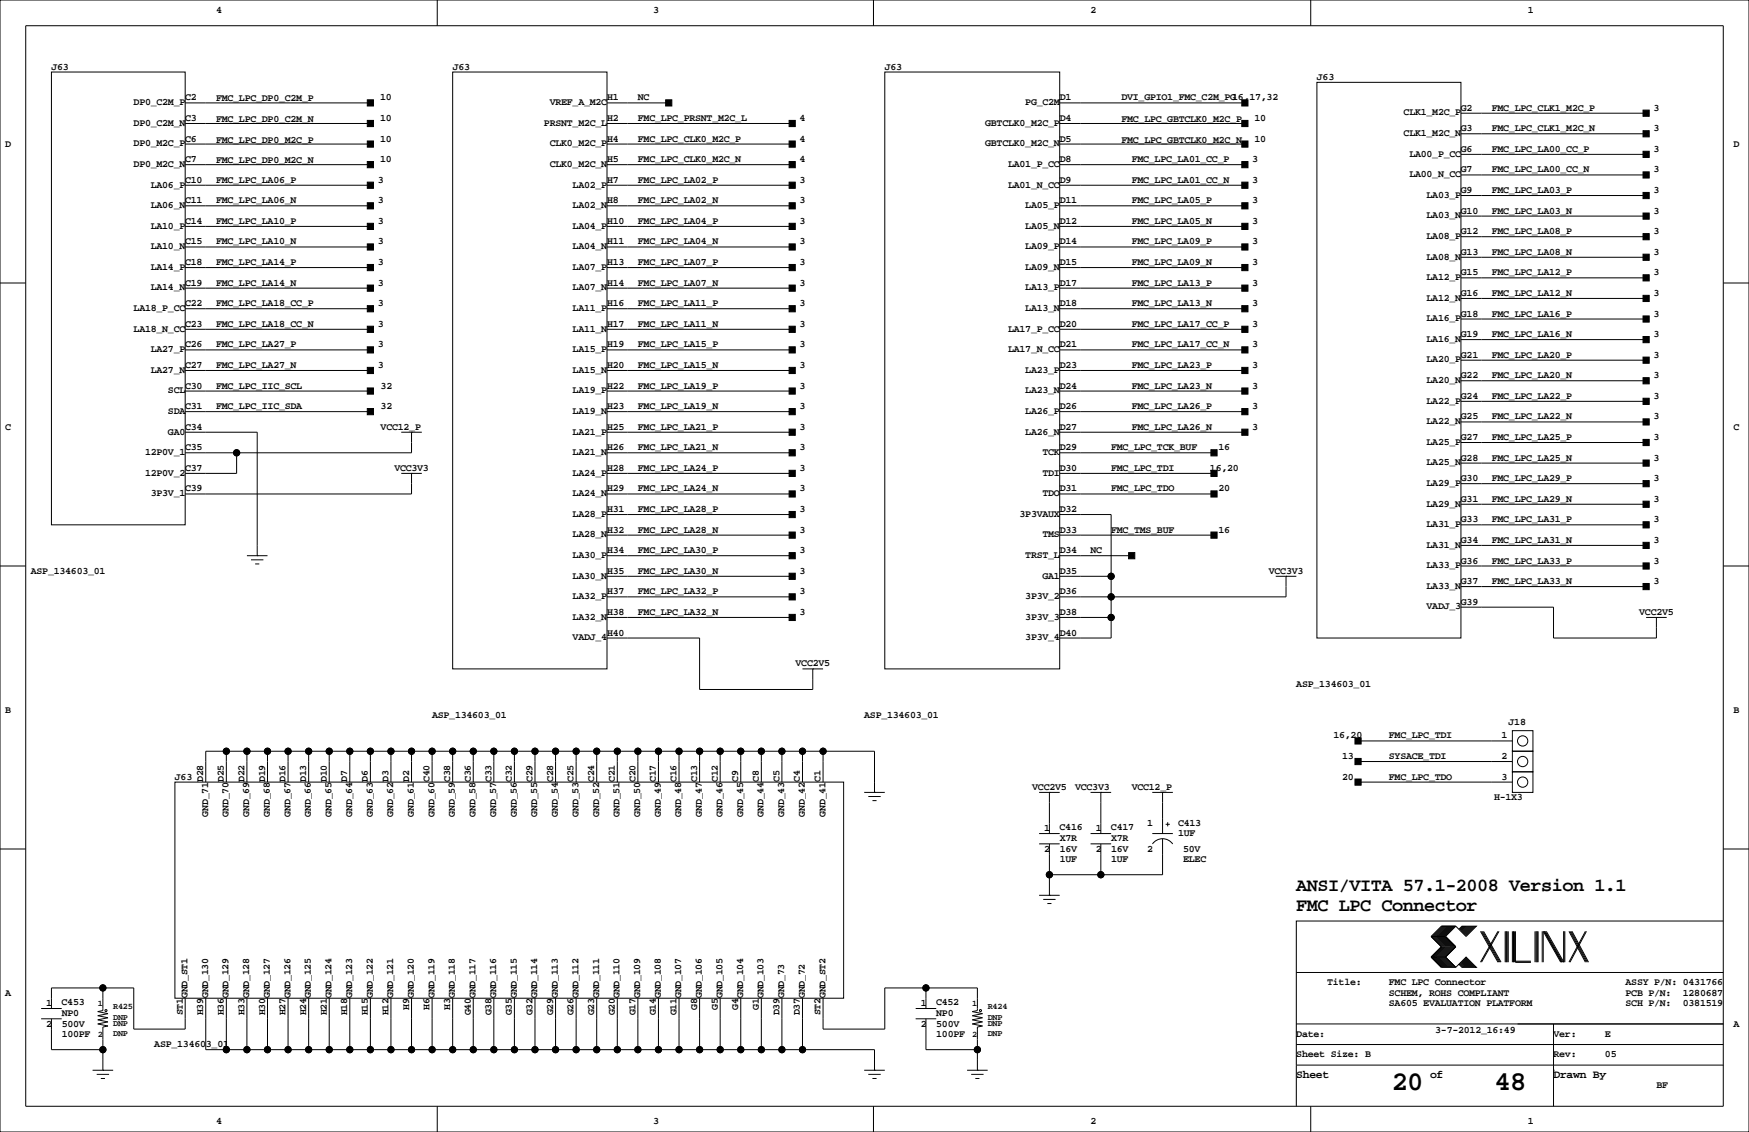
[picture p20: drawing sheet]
<svg xmlns="http://www.w3.org/2000/svg" width="432mm" height="279mm" viewBox="0 0 432 279" stroke-linecap="round" stroke-linejoin="round" font-family="sans-serif">
<defs><g id="words">
<g font-size="6.7">
<text x="343.6" y="269.1">20</text>
<text x="369" y="269.1">48</text>
</g>
<g font-size="4.6">
<text x="320" y="219.8">ANSI/VITA 57.1-2008 Version 1.1</text>
<text x="320" y="224.9">FMC LPC Connector</text>
</g>
<g font-size="2.8">
<text x="320" y="266">Sheet</text>
<text x="353.1" y="266">of</text>
<text x="383.5" y="266">Drawn By</text>
</g>
<g font-size="2.5">
<text x="53.3" y="3.2">4</text>
<text x="161.3" y="3.2">3</text>
<text x="269.2" y="3.2">2</text>
<text x="377.2" y="3.2">1</text>
<text x="12.7" y="17.2">J63</text>
<text x="111.8" y="17.2">J63</text>
<text x="218.4" y="17.2">J63</text>
<text x="325.1" y="19.7">J63</text>
<text x="33" y="26">DP0_C2M_P</text>
<text x="45.7" y="29.9">C3</text>
<text x="45.7" y="24.8">C2</text>
<text x="53.3" y="25">FMC_LPC_DP0_C2M_P</text>
<text x="93.8" y="29.9">10</text>
<text x="93.8" y="24.8">10</text>
<text x="135.7" y="26">VREF_A_M2C</text>
<text x="149.9" y="29.9">H2</text>
<text x="149.9" y="24.8">H1</text>
<text x="157.5" y="29.9">FMC_LPC_PRSNT_M2C_L</text>
<text x="157.5" y="24.8">NC</text>
<text x="197.4" y="29.9">4</text>
<text x="253.1" y="26">PG_C2M</text>
<text x="261.6" y="29.9">D4</text>
<text x="261.6" y="24.8">D1</text>
<text x="276.9" y="24.8">DVI_GPIO1_FMC_C2M_PG16,17,32</text>
<text x="309.7" y="29.9">10</text>
<text x="346.5" y="28.5">CLK1_M2C_P</text>
<text x="360.7" y="27.3">G2</text>
<text x="368.3" y="27.3">FMC_LPC_CLK1_M2C_P</text>
<text x="408.2" y="27.3">3</text>
<text x="33" y="31">DP0_C2M_N</text>
<text x="45.7" y="34.9">C6</text>
<text x="53.3" y="35.2">FMC_LPC_DP0_M2C_P</text>
<text x="53.3" y="30.1">FMC_LPC_DP0_C2M_N</text>
<text x="93.8" y="34.9">10</text>
<text x="134.3" y="31">PRSNT_M2C_L</text>
<text x="149.9" y="34.9">H4</text>
<text x="157.5" y="34.9">FMC_LPC_CLK0_M2C_P</text>
<text x="197.4" y="34.9">4</text>
<text x="243.2" y="31">GBTCLK0_M2C_P</text>
<text x="261.6" y="34.9">D5</text>
<text x="276.9" y="35.2">FMC_LPC_GBTCLK0_M2C_N</text>
<text x="276.9" y="30.1">FMC_LPC_GBTCLK0_M2C_P</text>
<text x="309.7" y="34.9">10</text>
<text x="346.5" y="33.6">CLK1_M2C_N</text>
<text x="360.7" y="32.4">G3</text>
<text x="368.3" y="32.4">FMC_LPC_CLK1_M2C_N</text>
<text x="408.2" y="32.4">3</text>
<text x="1.3" y="36.2">D</text>
<text x="33" y="41.2">DP0_M2C_N</text>
<text x="33" y="36.1">DP0_M2C_P</text>
<text x="45.7" y="40">C7</text>
<text x="53.3" y="40.3">FMC_LPC_DP0_M2C_N</text>
<text x="93.8" y="40">10</text>
<text x="135.7" y="41.2">CLK0_M2C_N</text>
<text x="135.7" y="36.1">CLK0_M2C_P</text>
<text x="149.9" y="40">H5</text>
<text x="157.5" y="40">FMC_LPC_CLK0_M2C_N</text>
<text x="197.4" y="40">4</text>
<text x="243.2" y="36.1">GBTCLK0_M2C_N</text>
<text x="248.9" y="41.2">LA01_P_CC</text>
<text x="261.6" y="40">D8</text>
<text x="279.4" y="40">FMC_LPC_LA01_CC_P</text>
<text x="309.2" y="40">3</text>
<text x="347.9" y="38.7">LA00_P_CC</text>
<text x="360.7" y="37.5">G6</text>
<text x="368.3" y="37.5">FMC_LPC_LA00_CC_P</text>
<text x="408.2" y="37.5">3</text>
<text x="428" y="36.2">D</text>
<text x="37.2" y="46.3">LA06_P</text>
<text x="45.7" y="45.1">C10</text>
<text x="53.3" y="45.1">FMC_LPC_LA06_P</text>
<text x="93.3" y="45.1">3</text>
<text x="141.4" y="46.3">LA02_P</text>
<text x="149.9" y="45.1">H7</text>
<text x="157.5" y="45.1">FMC_LPC_LA02_P</text>
<text x="197.4" y="45.1">3</text>
<text x="248.9" y="46.3">LA01_N_CC</text>
<text x="261.6" y="45.1">D9</text>
<text x="279.4" y="45.1">FMC_LPC_LA01_CC_N</text>
<text x="309.2" y="45.1">3</text>
<text x="347.9" y="43.7">LA00_N_CC</text>
<text x="360.7" y="42.6">G7</text>
<text x="360.7" y="47.6">G9</text>
<text x="368.3" y="47.6">FMC_LPC_LA03_P</text>
<text x="368.3" y="42.6">FMC_LPC_LA00_CC_N</text>
<text x="408.2" y="47.6">3</text>
<text x="408.2" y="42.6">3</text>
<text x="37.2" y="51.4">LA06_N</text>
<text x="45.7" y="50.2">C11</text>
<text x="53.3" y="50.2">FMC_LPC_LA06_N</text>
<text x="93.3" y="50.2">3</text>
<text x="141.4" y="51.4">LA02_N</text>
<text x="149.9" y="50.2">H8</text>
<text x="157.5" y="50.2">FMC_LPC_LA02_N</text>
<text x="197.4" y="50.2">3</text>
<text x="253.1" y="51.4">LA05_P</text>
<text x="261.6" y="50.2">D11</text>
<text x="279.4" y="50.2">FMC_LPC_LA05_P</text>
<text x="309.2" y="50.2">3</text>
<text x="352.2" y="53.9">LA03_N</text>
<text x="352.2" y="48.8">LA03_P</text>
<text x="360.7" y="52.7">G10</text>
<text x="368.3" y="52.7">FMC_LPC_LA03_N</text>
<text x="408.2" y="52.7">3</text>
<text x="37.2" y="56.4">LA10_P</text>
<text x="45.7" y="55.3">C14</text>
<text x="53.3" y="55.3">FMC_LPC_LA10_P</text>
<text x="93.3" y="55.3">3</text>
<text x="141.4" y="56.4">LA04_P</text>
<text x="149.9" y="55.3">H10</text>
<text x="157.5" y="55.3">FMC_LPC_LA04_P</text>
<text x="197.4" y="55.3">3</text>
<text x="253.1" y="56.4">LA05_N</text>
<text x="261.6" y="55.3">D12</text>
<text x="279.4" y="55.3">FMC_LPC_LA05_N</text>
<text x="309.2" y="55.3">3</text>
<text x="352.2" y="59">LA08_P</text>
<text x="360.7" y="57.8">G12</text>
<text x="368.3" y="57.8">FMC_LPC_LA08_P</text>
<text x="408.2" y="57.8">3</text>
<text x="37.2" y="61.5">LA10_N</text>
<text x="45.7" y="60.3">C15</text>
<text x="45.7" y="65.4">C18</text>
<text x="53.3" y="60.3">FMC_LPC_LA10_N</text>
<text x="53.3" y="65.4">FMC_LPC_LA14_P</text>
<text x="93.3" y="60.3">3</text>
<text x="93.3" y="65.4">3</text>
<text x="141.4" y="61.5">LA04_N</text>
<text x="149.9" y="60.3">H11</text>
<text x="149.9" y="65.4">H13</text>
<text x="157.5" y="60.3">FMC_LPC_LA04_N</text>
<text x="157.5" y="65.4">FMC_LPC_LA07_P</text>
<text x="197.4" y="60.3">3</text>
<text x="197.4" y="65.4">3</text>
<text x="253.1" y="61.5">LA09_P</text>
<text x="261.6" y="65.4">D15</text>
<text x="261.6" y="60.3">D14</text>
<text x="279.4" y="65.4">FMC_LPC_LA09_N</text>
<text x="279.4" y="60.3">FMC_LPC_LA09_P</text>
<text x="309.2" y="65.4">3</text>
<text x="309.2" y="60.3">3</text>
<text x="352.2" y="64.1">LA08_N</text>
<text x="360.7" y="62.9">G13</text>
<text x="368.3" y="62.9">FMC_LPC_LA08_N</text>
<text x="408.2" y="62.9">3</text>
<text x="37.2" y="71.7">LA14_N</text>
<text x="37.2" y="66.6">LA14_P</text>
<text x="45.7" y="70.5">C19</text>
<text x="53.3" y="70.5">FMC_LPC_LA14_N</text>
<text x="93.3" y="70.5">3</text>
<text x="141.4" y="71.7">LA07_N</text>
<text x="141.4" y="66.6">LA07_P</text>
<text x="149.9" y="70.5">H14</text>
<text x="157.5" y="70.5">FMC_LPC_LA07_N</text>
<text x="197.4" y="70.5">3</text>
<text x="253.1" y="66.6">LA09_N</text>
<text x="253.1" y="71.7">LA13_P</text>
<text x="261.6" y="70.5">D17</text>
<text x="279.4" y="70.5">FMC_LPC_LA13_P</text>
<text x="309.2" y="70.5">3</text>
<text x="352.2" y="69.1">LA12_P</text>
<text x="360.7" y="68">G15</text>
<text x="368.3" y="68">FMC_LPC_LA12_P</text>
<text x="408.2" y="68">3</text>
<text x="33" y="76.8">LA18_P_CC</text>
<text x="45.7" y="75.6">C22</text>
<text x="53.3" y="75.6">FMC_LPC_LA18_CC_P</text>
<text x="93.3" y="75.6">3</text>
<text x="141.4" y="76.8">LA11_P</text>
<text x="149.9" y="75.6">H16</text>
<text x="157.5" y="75.6">FMC_LPC_LA11_P</text>
<text x="197.4" y="75.6">3</text>
<text x="253.1" y="76.8">LA13_N</text>
<text x="261.6" y="75.6">D18</text>
<text x="279.4" y="75.6">FMC_LPC_LA13_N</text>
<text x="309.2" y="75.6">3</text>
<text x="352.2" y="74.2">LA12_N</text>
<text x="360.7" y="73">G16</text>
<text x="368.3" y="73">FMC_LPC_LA12_N</text>
<text x="408.2" y="73">3</text>
<text x="33" y="81.8">LA18_N_CC</text>
<text x="45.7" y="80.7">C23</text>
<text x="53.3" y="80.7">FMC_LPC_LA18_CC_N</text>
<text x="93.3" y="80.7">3</text>
<text x="141.4" y="81.8">LA11_N</text>
<text x="149.9" y="80.7">H17</text>
<text x="157.5" y="80.7">FMC_LPC_LA11_N</text>
<text x="197.4" y="80.7">3</text>
<text x="248.9" y="81.8">LA17_P_CC</text>
<text x="261.6" y="80.7">D20</text>
<text x="279.4" y="80.7">FMC_LPC_LA17_CC_P</text>
<text x="309.2" y="80.7">3</text>
<text x="352.2" y="79.3">LA16_P</text>
<text x="360.7" y="83.2">G19</text>
<text x="360.7" y="78.1">G18</text>
<text x="368.3" y="83.2">FMC_LPC_LA16_N</text>
<text x="368.3" y="78.1">FMC_LPC_LA16_P</text>
<text x="408.2" y="83.2">3</text>
<text x="408.2" y="78.1">3</text>
<text x="37.2" y="86.9">LA27_P</text>
<text x="45.7" y="85.7">C26</text>
<text x="53.3" y="85.7">FMC_LPC_LA27_P</text>
<text x="93.3" y="85.7">3</text>
<text x="141.4" y="86.9">LA15_P</text>
<text x="149.9" y="85.7">H19</text>
<text x="157.5" y="85.7">FMC_LPC_LA15_P</text>
<text x="197.4" y="85.7">3</text>
<text x="248.9" y="86.9">LA17_N_CC</text>
<text x="261.6" y="85.7">D21</text>
<text x="279.4" y="85.7">FMC_LPC_LA17_CC_N</text>
<text x="309.2" y="85.7">3</text>
<text x="352.2" y="84.4">LA16_N</text>
<text x="352.2" y="89.5">LA20_P</text>
<text x="360.7" y="88.3">G21</text>
<text x="368.3" y="88.3">FMC_LPC_LA20_P</text>
<text x="408.2" y="88.3">3</text>
<text x="37.2" y="92">LA27_N</text>
<text x="45.7" y="90.8">C27</text>
<text x="45.7" y="95.9">C30</text>
<text x="53.3" y="95.9">FMC_LPC_IIC_SCL</text>
<text x="53.3" y="90.8">FMC_LPC_LA27_N</text>
<text x="93.3" y="90.8">3</text>
<text x="94" y="95.9">32</text>
<text x="141.4" y="92">LA15_N</text>
<text x="149.9" y="90.8">H20</text>
<text x="149.9" y="95.9">H22</text>
<text x="157.5" y="90.8">FMC_LPC_LA15_N</text>
<text x="157.5" y="95.9">FMC_LPC_LA19_P</text>
<text x="197.4" y="90.8">3</text>
<text x="197.4" y="95.9">3</text>
<text x="253.1" y="92">LA23_P</text>
<text x="261.6" y="95.9">D24</text>
<text x="261.6" y="90.8">D23</text>
<text x="279.4" y="95.9">FMC_LPC_LA23_N</text>
<text x="279.4" y="90.8">FMC_LPC_LA23_P</text>
<text x="309.2" y="95.9">3</text>
<text x="309.2" y="90.8">3</text>
<text x="352.2" y="94.5">LA20_N</text>
<text x="360.7" y="93.4">G22</text>
<text x="368.3" y="93.4">FMC_LPC_LA20_N</text>
<text x="408.2" y="93.4">3</text>
<text x="41.5" y="97.1">SCL</text>
<text x="45.7" y="101">C31</text>
<text x="53.3" y="101">FMC_LPC_IIC_SDA</text>
<text x="94" y="101">32</text>
<text x="141.4" y="97.1">LA19_P</text>
<text x="149.9" y="101">H23</text>
<text x="157.5" y="101">FMC_LPC_LA19_N</text>
<text x="197.4" y="101">3</text>
<text x="253.1" y="97.1">LA23_N</text>
<text x="261.6" y="101">D26</text>
<text x="279.4" y="101">FMC_LPC_LA26_P</text>
<text x="309.2" y="101">3</text>
<text x="352.2" y="99.6">LA22_P</text>
<text x="360.7" y="98.4">G24</text>
<text x="368.3" y="98.4">FMC_LPC_LA22_P</text>
<text x="408.2" y="98.4">3</text>
<text x="1.3" y="106.1">C</text>
<text x="41.5" y="107.2">GA0</text>
<text x="41.5" y="102.2">SDA</text>
<text x="45.7" y="106.1">C34</text>
<text x="94" y="106.1">VCC12_P</text>
<text x="141.4" y="102.2">LA19_N</text>
<text x="141.4" y="107.2">LA21_P</text>
<text x="149.9" y="106.1">H25</text>
<text x="157.5" y="106.1">FMC_LPC_LA21_P</text>
<text x="197.4" y="106.1">3</text>
<text x="253.1" y="107.2">LA26_N</text>
<text x="253.1" y="102.2">LA26_P</text>
<text x="261.6" y="106.1">D27</text>
<text x="279.4" y="106.1">FMC_LPC_LA26_N</text>
<text x="309.2" y="106.1">3</text>
<text x="352.2" y="104.7">LA22_N</text>
<text x="360.7" y="103.5">G25</text>
<text x="368.3" y="103.5">FMC_LPC_LA22_N</text>
<text x="408.2" y="103.5">3</text>
<text x="428" y="106.1">C</text>
<text x="35.8" y="112.3">12P0V_1</text>
<text x="45.7" y="111.1">C35</text>
<text x="141.4" y="112.3">LA21_N</text>
<text x="149.9" y="111.1">H26</text>
<text x="157.5" y="111.1">FMC_LPC_LA21_N</text>
<text x="197.4" y="111.1">3</text>
<text x="257.4" y="112.3">TCK</text>
<text x="261.6" y="111.1">D29</text>
<text x="274.3" y="111.1">FMC_LPC_TCK_BUF</text>
<text x="300.8" y="111.1">16</text>
<text x="352.2" y="109.8">LA25_P</text>
<text x="360.7" y="113.7">G28</text>
<text x="360.7" y="108.6">G27</text>
<text x="368.3" y="113.7">FMC_LPC_LA25_N</text>
<text x="368.3" y="108.6">FMC_LPC_LA25_P</text>
<text x="408.2" y="113.7">3</text>
<text x="408.2" y="108.6">3</text>
<text x="35.8" y="117.4">12P0V_2</text>
<text x="45.7" y="116.2">C37</text>
<text x="97.4" y="116.2">VCC3V3</text>
<text x="141.4" y="117.4">LA24_P</text>
<text x="149.9" y="116.2">H28</text>
<text x="157.5" y="116.2">FMC_LPC_LA24_P</text>
<text x="197.4" y="116.2">3</text>
<text x="257.4" y="117.4">TDI</text>
<text x="261.6" y="116.2">D30</text>
<text x="274.3" y="116.2">FMC_LPC_TDI</text>
<text x="298.7" y="116.2">16,20</text>
<text x="352.2" y="114.9">LA25_N</text>
<text x="352.2" y="119.9">LA29_P</text>
<text x="360.7" y="118.8">G30</text>
<text x="368.3" y="118.8">FMC_LPC_LA29_P</text>
<text x="408.2" y="118.8">3</text>
<text x="37.2" y="122.5">3P3V_1</text>
<text x="45.7" y="121.3">C39</text>
<text x="141.4" y="122.5">LA24_N</text>
<text x="149.9" y="121.3">H29</text>
<text x="157.5" y="121.3">FMC_LPC_LA24_N</text>
<text x="197.4" y="121.3">3</text>
<text x="257.4" y="122.5">TDO</text>
<text x="261.6" y="121.3">D31</text>
<text x="274.3" y="121.3">FMC_LPC_TDO</text>
<text x="300.8" y="121.3">20</text>
<text x="352.2" y="125">LA29_N</text>
<text x="360.7" y="123.8">G31</text>
<text x="368.3" y="123.8">FMC_LPC_LA29_N</text>
<text x="408.2" y="123.8">3</text>
<text x="141.4" y="127.6">LA28_P</text>
<text x="149.9" y="131.5">H32</text>
<text x="149.9" y="126.4">H31</text>
<text x="157.5" y="126.4">FMC_LPC_LA28_P</text>
<text x="157.5" y="131.5">FMC_LPC_LA28_N</text>
<text x="197.4" y="126.4">3</text>
<text x="197.4" y="131.5">3</text>
<text x="251.7" y="127.6">3P3VAUX</text>
<text x="261.6" y="126.4">D32</text>
<text x="261.6" y="131.5">D33</text>
<text x="274.3" y="131.5">FMC_TMS_BUF</text>
<text x="300.8" y="131.5">16</text>
<text x="352.2" y="130.1">LA31_P</text>
<text x="360.7" y="128.9">G33</text>
<text x="368.3" y="128.9">FMC_LPC_LA31_P</text>
<text x="408.2" y="128.9">3</text>
<text x="141.4" y="132.6">LA28_N</text>
<text x="141.4" y="137.7">LA30_P</text>
<text x="149.9" y="136.5">H34</text>
<text x="157.5" y="136.5">FMC_LPC_LA30_P</text>
<text x="197.4" y="136.5">3</text>
<text x="253.1" y="137.7">TRST_L</text>
<text x="257.4" y="132.6">TMS</text>
<text x="261.6" y="136.5">D34</text>
<text x="269.2" y="136.5">NC</text>
<text x="352.2" y="135.2">LA31_N</text>
<text x="360.7" y="134">G34</text>
<text x="368.3" y="134">FMC_LPC_LA31_N</text>
<text x="408.2" y="134">3</text>
<text x="7.6" y="141.6">ASP_134603_01</text>
<text x="141.4" y="142.8">LA30_N</text>
<text x="149.9" y="141.6">H35</text>
<text x="157.5" y="141.6">FMC_LPC_LA30_N</text>
<text x="197.4" y="141.6">3</text>
<text x="257.4" y="142.8">GA1</text>
<text x="261.6" y="141.6">D35</text>
<text x="313.3" y="141.6">VCC3V3</text>
<text x="352.2" y="140.3">LA33_P</text>
<text x="360.7" y="139.1">G36</text>
<text x="368.3" y="139.1">FMC_LPC_LA33_P</text>
<text x="408.2" y="139.1">3</text>
<text x="141.4" y="147.9">LA32_P</text>
<text x="149.9" y="146.7">H37</text>
<text x="157.5" y="146.7">FMC_LPC_LA32_P</text>
<text x="197.4" y="146.7">3</text>
<text x="253.1" y="147.9">3P3V_2</text>
<text x="261.6" y="146.7">D36</text>
<text x="352.2" y="145.3">LA33_N</text>
<text x="360.7" y="144.2">G37</text>
<text x="360.7" y="149.2">G39</text>
<text x="368.3" y="144.2">FMC_LPC_LA33_N</text>
<text x="408.2" y="144.2">3</text>
<text x="141.4" y="153">LA32_N</text>
<text x="149.9" y="151.8">H38</text>
<text x="157.5" y="151.8">FMC_LPC_LA32_N</text>
<text x="197.4" y="151.8">3</text>
<text x="253.1" y="153">3P3V_3</text>
<text x="261.6" y="151.8">D38</text>
<text x="352.2" y="150.4">VADJ_3</text>
<text x="404.7" y="151.8">VCC2V5</text>
<text x="141.4" y="158">VADJ_4</text>
<text x="149.9" y="156.9">H40</text>
<text x="253.1" y="158">3P3V_4</text>
<text x="261.6" y="156.9">D40</text>
<text x="196.4" y="164.5">VCC2V5</text>
<text x="320" y="169.6">ASP_134603_01</text>
<text x="1.3" y="175.9">B</text>
<text x="106.7" y="177.2">ASP_134603_01</text>
<text x="213.4" y="177.2">ASP_134603_01</text>
<text x="372.4" y="179">J18</text>
<text x="428" y="175.9">B</text>
<text x="329.2" y="182.3">16,20</text>
<text x="342.9" y="182.3">FMC_LPC_TDI</text>
<text x="370.7" y="182.3">1</text>
<text x="331.3" y="187.3">13</text>
<text x="342.9" y="187.3">SYSACE_TDI</text>
<text x="370.7" y="187.3">2</text>
<text x="43.2" y="192.4">J63</text>
<text x="50.2" y="193" transform="rotate(-90 50.2 193)">D28</text>
<text x="55.3" y="193" transform="rotate(-90 55.3 193)">D25</text>
<text x="60.3" y="193" transform="rotate(-90 60.3 193)">D22</text>
<text x="65.4" y="193" transform="rotate(-90 65.4 193)">D19</text>
<text x="70.5" y="193" transform="rotate(-90 70.5 193)">D16</text>
<text x="75.6" y="193" transform="rotate(-90 75.6 193)">D13</text>
<text x="80.7" y="193" transform="rotate(-90 80.7 193)">D10</text>
<text x="85.7" y="193" transform="rotate(-90 85.7 193)">D7</text>
<text x="90.8" y="193" transform="rotate(-90 90.8 193)">D6</text>
<text x="95.9" y="193" transform="rotate(-90 95.9 193)">D3</text>
<text x="101" y="193" transform="rotate(-90 101 193)">D2</text>
<text x="106.1" y="193" transform="rotate(-90 106.1 193)">C40</text>
<text x="111.1" y="193" transform="rotate(-90 111.1 193)">C38</text>
<text x="116.2" y="193" transform="rotate(-90 116.2 193)">C36</text>
<text x="121.3" y="193" transform="rotate(-90 121.3 193)">C33</text>
<text x="126.4" y="193" transform="rotate(-90 126.4 193)">C32</text>
<text x="131.5" y="193" transform="rotate(-90 131.5 193)">C29</text>
<text x="136.5" y="193" transform="rotate(-90 136.5 193)">C28</text>
<text x="141.6" y="193" transform="rotate(-90 141.6 193)">C25</text>
<text x="146.7" y="193" transform="rotate(-90 146.7 193)">C24</text>
<text x="151.8" y="193" transform="rotate(-90 151.8 193)">C21</text>
<text x="156.9" y="193" transform="rotate(-90 156.9 193)">C20</text>
<text x="161.9" y="193" transform="rotate(-90 161.9 193)">C17</text>
<text x="167" y="193" transform="rotate(-90 167 193)">C16</text>
<text x="172.1" y="193" transform="rotate(-90 172.1 193)">C13</text>
<text x="177.2" y="193" transform="rotate(-90 177.2 193)">C12</text>
<text x="182.3" y="193" transform="rotate(-90 182.3 193)">C9</text>
<text x="187.3" y="193" transform="rotate(-90 187.3 193)">C8</text>
<text x="192.4" y="193" transform="rotate(-90 192.4 193)">C5</text>
<text x="197.5" y="193" transform="rotate(-90 197.5 193)">C4</text>
<text x="202.6" y="193" transform="rotate(-90 202.6 193)">C1</text>
<text x="254.8" y="195">VCC2V5</text>
<text x="265.4" y="195">VCC3V3</text>
<text x="279.4" y="195">VCC12_P</text>
<text x="331.3" y="192.4">20</text>
<text x="342.9" y="192.4">FMC_LPC_TDO</text>
<text x="368.8" y="197.5">H-1X3</text>
<text x="370.7" y="192.4">3</text>
<text x="51.4" y="201.5" transform="rotate(-90 51.4 201.5)">GND_71</text>
<text x="56.4" y="201.5" transform="rotate(-90 56.4 201.5)">GND_70</text>
<text x="61.5" y="201.5" transform="rotate(-90 61.5 201.5)">GND_69</text>
<text x="66.6" y="201.5" transform="rotate(-90 66.6 201.5)">GND_68</text>
<text x="71.7" y="201.5" transform="rotate(-90 71.7 201.5)">GND_67</text>
<text x="76.8" y="201.5" transform="rotate(-90 76.8 201.5)">GND_66</text>
<text x="81.8" y="201.5" transform="rotate(-90 81.8 201.5)">GND_65</text>
<text x="86.9" y="201.5" transform="rotate(-90 86.9 201.5)">GND_64</text>
<text x="92" y="201.5" transform="rotate(-90 92 201.5)">GND_63</text>
<text x="97.1" y="201.5" transform="rotate(-90 97.1 201.5)">GND_62</text>
<text x="102.2" y="201.5" transform="rotate(-90 102.2 201.5)">GND_61</text>
<text x="107.2" y="201.5" transform="rotate(-90 107.2 201.5)">GND_60</text>
<text x="112.3" y="201.5" transform="rotate(-90 112.3 201.5)">GND_59</text>
<text x="117.4" y="201.5" transform="rotate(-90 117.4 201.5)">GND_58</text>
<text x="122.5" y="201.5" transform="rotate(-90 122.5 201.5)">GND_57</text>
<text x="127.6" y="201.5" transform="rotate(-90 127.6 201.5)">GND_56</text>
<text x="132.6" y="201.5" transform="rotate(-90 132.6 201.5)">GND_55</text>
<text x="137.7" y="201.5" transform="rotate(-90 137.7 201.5)">GND_54</text>
<text x="142.8" y="201.5" transform="rotate(-90 142.8 201.5)">GND_53</text>
<text x="147.9" y="201.5" transform="rotate(-90 147.9 201.5)">GND_52</text>
<text x="153" y="201.5" transform="rotate(-90 153 201.5)">GND_51</text>
<text x="158" y="201.5" transform="rotate(-90 158 201.5)">GND_50</text>
<text x="163.1" y="201.5" transform="rotate(-90 163.1 201.5)">GND_49</text>
<text x="168.2" y="201.5" transform="rotate(-90 168.2 201.5)">GND_48</text>
<text x="173.3" y="201.5" transform="rotate(-90 173.3 201.5)">GND_47</text>
<text x="178.4" y="201.5" transform="rotate(-90 178.4 201.5)">GND_46</text>
<text x="183.4" y="201.5" transform="rotate(-90 183.4 201.5)">GND_45</text>
<text x="188.5" y="201.5" transform="rotate(-90 188.5 201.5)">GND_44</text>
<text x="193.6" y="201.5" transform="rotate(-90 193.6 201.5)">GND_43</text>
<text x="198.7" y="201.5" transform="rotate(-90 198.7 201.5)">GND_42</text>
<text x="203.8" y="201.5" transform="rotate(-90 203.8 201.5)">GND_41</text>
<text x="283.2" y="203.9">1</text>
<text x="290.8" y="203.9">C413</text>
<text x="257.8" y="205.1">1</text>
<text x="261.6" y="204.8">C416</text>
<text x="261.6" y="207.7">X7R</text>
<text x="270.5" y="205.1">1</text>
<text x="274.3" y="204.8">C417</text>
<text x="274.3" y="207.7">X7R</text>
<text x="290.8" y="206.4">1UF</text>
<text x="257.8" y="210.2">2</text>
<text x="261.6" y="212.7">1UF</text>
<text x="261.6" y="210.2">16V</text>
<text x="270.5" y="210.2">2</text>
<text x="274.3" y="212.7">1UF</text>
<text x="274.3" y="210.2">16V</text>
<text x="283.2" y="210.2">2</text>
<text x="292.1" y="210.2">50V</text>
<text x="292.1" y="212.7">ELEC</text>
<text x="1.3" y="245.8">A</text>
<text x="327.7" y="243.2">Title:</text>
<text x="342.9" y="245.8">SCHEM, ROHS COMPLIANT</text>
<text x="342.9" y="243.2">FMC LPC Connector</text>
<text x="401.3" y="243.2">ASSY P/N: 0431766</text>
<text x="401.3" y="245.8">PCB P/N:</text>
<text x="415.5" y="245.8">1280687</text>
<text x="11.4" y="248.3">1</text>
<text x="15.2" y="248">C453</text>
<text x="15.2" y="250.8">NP0</text>
<text x="45.1" y="250.6" transform="rotate(-90 45.1 250.6)">ST1</text>
<text x="46.3" y="246.4" transform="rotate(-90 46.3 246.4)">GND_ST1</text>
<text x="50.2" y="250.6" transform="rotate(-90 50.2 250.6)">H39</text>
<text x="51.4" y="246.4" transform="rotate(-90 51.4 246.4)">GND_130</text>
<text x="55.3" y="250.6" transform="rotate(-90 55.3 250.6)">H36</text>
<text x="56.4" y="246.4" transform="rotate(-90 56.4 246.4)">GND_129</text>
<text x="60.3" y="250.6" transform="rotate(-90 60.3 250.6)">H33</text>
<text x="61.5" y="246.4" transform="rotate(-90 61.5 246.4)">GND_128</text>
<text x="65.4" y="250.6" transform="rotate(-90 65.4 250.6)">H30</text>
<text x="66.6" y="246.4" transform="rotate(-90 66.6 246.4)">GND_127</text>
<text x="70.5" y="250.6" transform="rotate(-90 70.5 250.6)">H27</text>
<text x="71.7" y="246.4" transform="rotate(-90 71.7 246.4)">GND_126</text>
<text x="75.6" y="250.6" transform="rotate(-90 75.6 250.6)">H24</text>
<text x="76.8" y="246.4" transform="rotate(-90 76.8 246.4)">GND_125</text>
<text x="80.7" y="250.6" transform="rotate(-90 80.7 250.6)">H21</text>
<text x="81.8" y="246.4" transform="rotate(-90 81.8 246.4)">GND_124</text>
<text x="85.7" y="250.6" transform="rotate(-90 85.7 250.6)">H18</text>
<text x="86.9" y="246.4" transform="rotate(-90 86.9 246.4)">GND_123</text>
<text x="90.8" y="250.6" transform="rotate(-90 90.8 250.6)">H15</text>
<text x="92" y="246.4" transform="rotate(-90 92 246.4)">GND_122</text>
<text x="95.9" y="250.6" transform="rotate(-90 95.9 250.6)">H12</text>
<text x="97.1" y="246.4" transform="rotate(-90 97.1 246.4)">GND_121</text>
<text x="101" y="249.2" transform="rotate(-90 101 249.2)">H9</text>
<text x="102.2" y="246.4" transform="rotate(-90 102.2 246.4)">GND_120</text>
<text x="106.1" y="249.2" transform="rotate(-90 106.1 249.2)">H6</text>
<text x="107.2" y="246.4" transform="rotate(-90 107.2 246.4)">GND_119</text>
<text x="111.1" y="249.2" transform="rotate(-90 111.1 249.2)">H3</text>
<text x="112.3" y="246.4" transform="rotate(-90 112.3 246.4)">GND_118</text>
<text x="116.2" y="250.6" transform="rotate(-90 116.2 250.6)">G40</text>
<text x="117.4" y="246.4" transform="rotate(-90 117.4 246.4)">GND_117</text>
<text x="121.3" y="250.6" transform="rotate(-90 121.3 250.6)">G38</text>
<text x="122.5" y="246.4" transform="rotate(-90 122.5 246.4)">GND_116</text>
<text x="126.4" y="250.6" transform="rotate(-90 126.4 250.6)">G35</text>
<text x="127.6" y="246.4" transform="rotate(-90 127.6 246.4)">GND_115</text>
<text x="131.5" y="250.6" transform="rotate(-90 131.5 250.6)">G32</text>
<text x="132.6" y="246.4" transform="rotate(-90 132.6 246.4)">GND_114</text>
<text x="136.5" y="250.6" transform="rotate(-90 136.5 250.6)">G29</text>
<text x="137.7" y="246.4" transform="rotate(-90 137.7 246.4)">GND_113</text>
<text x="141.6" y="250.6" transform="rotate(-90 141.6 250.6)">G26</text>
<text x="142.8" y="246.4" transform="rotate(-90 142.8 246.4)">GND_112</text>
<text x="146.7" y="250.6" transform="rotate(-90 146.7 250.6)">G23</text>
<text x="147.9" y="246.4" transform="rotate(-90 147.9 246.4)">GND_111</text>
<text x="151.8" y="250.6" transform="rotate(-90 151.8 250.6)">G20</text>
<text x="153" y="246.4" transform="rotate(-90 153 246.4)">GND_110</text>
<text x="156.9" y="250.6" transform="rotate(-90 156.9 250.6)">G17</text>
<text x="158" y="246.4" transform="rotate(-90 158 246.4)">GND_109</text>
<text x="161.9" y="250.6" transform="rotate(-90 161.9 250.6)">G14</text>
<text x="163.1" y="246.4" transform="rotate(-90 163.1 246.4)">GND_108</text>
<text x="167" y="250.6" transform="rotate(-90 167 250.6)">G11</text>
<text x="168.2" y="246.4" transform="rotate(-90 168.2 246.4)">GND_107</text>
<text x="172.1" y="249.2" transform="rotate(-90 172.1 249.2)">G8</text>
<text x="173.3" y="246.4" transform="rotate(-90 173.3 246.4)">GND_106</text>
<text x="177.2" y="249.2" transform="rotate(-90 177.2 249.2)">G5</text>
<text x="178.4" y="246.4" transform="rotate(-90 178.4 246.4)">GND_105</text>
<text x="182.3" y="249.2" transform="rotate(-90 182.3 249.2)">G4</text>
<text x="183.4" y="246.4" transform="rotate(-90 183.4 246.4)">GND_104</text>
<text x="187.3" y="249.2" transform="rotate(-90 187.3 249.2)">G1</text>
<text x="188.5" y="246.4" transform="rotate(-90 188.5 246.4)">GND_103</text>
<text x="192.4" y="250.6" transform="rotate(-90 192.4 250.6)">D39</text>
<text x="193.6" y="246.4" transform="rotate(-90 193.6 246.4)">GND_73</text>
<text x="197.5" y="250.6" transform="rotate(-90 197.5 250.6)">D37</text>
<text x="198.7" y="246.4" transform="rotate(-90 198.7 246.4)">GND_72</text>
<text x="202.6" y="250.6" transform="rotate(-90 202.6 250.6)">ST2</text>
<text x="203.8" y="246.4" transform="rotate(-90 203.8 246.4)">GND_ST2</text>
<text x="227.3" y="248.3">1</text>
<text x="231.1" y="248">C452</text>
<text x="231.1" y="250.8">NP0</text>
<text x="342.9" y="248.3">SA605 EVALUATION PLATFORM</text>
<text x="401.3" y="248.3">SCH P/N:</text>
<text x="415.5" y="248.3">0381519</text>
<text x="11.4" y="253.4">2</text>
<text x="15.2" y="255.9">100PF</text>
<text x="15.2" y="253.4">500V</text>
<text x="227.3" y="253.4">2</text>
<text x="231.1" y="253.4">500V</text>
<text x="231.1" y="255.9">100PF</text>
<text x="320" y="255.9">Date:</text>
<text x="354.3" y="254.9">3-7-2012_16:49</text>
<text x="383.5" y="255.9">Ver:</text>
<text x="396.2" y="255.9">E</text>
<text x="428" y="253.4">A</text>
<text x="38.1" y="258.5">ASP_134603_01</text>
<text x="320" y="261">Sheet Size: B</text>
<text x="383.5" y="261">Rev:</text>
<text x="396.2" y="261">05</text>
<text x="408.9" y="268.6">BF</text>
<text x="53.3" y="277.5">4</text>
<text x="161.3" y="277.5">3</text>
<text x="269.2" y="277.5">2</text>
<text x="377.2" y="277.5">1</text>
</g>
<g font-size="2.1">
<text x="24.1" y="248.4">1</text>
<text x="27.9" y="249.2">R425</text>
<text x="27.9" y="251.7">DNP</text>
<text x="240" y="248.4">1</text>
<text x="243.8" y="251.7">DNP</text>
<text x="243.8" y="249.2">R424</text>
<text x="24.1" y="256">2</text>
<text x="27.9" y="255.8">DNP</text>
<text x="27.9" y="253.2">DNP</text>
<text x="240" y="256">2</text>
<text x="243.8" y="253.2">DNP</text>
<text x="243.8" y="255.8">DNP</text>
</g>
</g></defs>
<g fill="none" stroke="#000" stroke-width=".25">
<path d="M0 0h431.8v279.4h-431.8zM6.3 6.4h419.1v266.6h-419.1zM12.7 17.8h33v111.7h-33zM107.9 0v6.4M111.8 17.8h38.1v147.3h-38.1zM215.6 0v6.4M218.4 17.8h43.2v147.3h-43.2zM323.6 0v6.4M45.7 25.4h45.7M45.7 35.6h45.7M45.7 30.5h45.7M149.9 25.4h15.2"/>
<path d="M149.9 35.6h45.7M149.9 30.5h45.7M261.6 25.4h45.7M261.6 35.6h45.7M261.6 30.5h45.7M325.1 20.3h35.6v137.2h-35.6zM360.7 38.1h45.7M360.7 33h45.7M360.7 27.9h45.7M45.7 55.9h45.7M45.7 50.8h45.7M45.7 45.7h45.7"/>
<path d="M45.7 40.6h45.7M149.9 55.9h45.7M149.9 50.8h45.7M149.9 45.7h45.7M149.9 40.6h45.7M261.6 55.9h45.7M261.6 50.8h45.7M261.6 45.7h45.7M261.6 40.6h45.7M360.7 43.2h45.7M360.7 48.3h45.7M360.7 53.3h45.7"/>
<path d="M360.7 58.4h45.7M0 69.8h6.3M45.7 76.2h45.7M45.7 71.1h45.7M45.7 66h45.7M45.7 61h45.7M149.9 76.2h45.7M149.9 71.1h45.7M149.9 66h45.7M149.9 61h45.7M261.6 76.2h45.7M261.6 71.1h45.7"/>
<path d="M261.6 66h45.7M261.6 61h45.7M360.7 63.5h45.7M360.7 68.6h45.7M360.7 73.7h45.7M360.7 78.7h45.7M425.4 69.8h6.4M45.7 86.4h45.7M45.7 81.3h45.7M45.7 91.4h45.7M45.7 96.5h45.7M149.9 86.4h45.7"/>
<path d="M149.9 81.3h45.7M149.9 91.4h45.7M149.9 96.5h45.7M261.6 86.4h45.7M261.6 81.3h45.7M261.6 91.4h45.7M261.6 96.5h45.7M360.7 83.8h45.7M360.7 88.9h45.7M360.7 94h45.7M360.7 99.1h45.7M45.7 106.7h17.8v30.5"/>
<path d="M45.7 101.6h45.7M58.4 111.8v5h-12.7M99.1 106.7h5M99.1 116.8h5M101.6 106.7h.1M101.6 116.8h.1M101.6 106.7v5.1h-55.9M101.6 116.8v5.1h-55.9M149.9 106.7h45.7M149.9 111.8h45.7M149.9 116.8h45.7M149.9 101.6h45.7"/>
<path d="M261.6 106.7h45.7M261.6 111.8h38.1M261.6 116.8h38.1M261.6 101.6h45.7M360.7 104.1h45.7M360.7 109.2h45.7M360.7 114.3h45.7M360.7 119.4h45.7M0 139.7h6.3M61 137.2h5M62 138.2h3M63 139.2h1"/>
<path d="M63.5 137.2h.1M149.9 137.2h45.7M149.9 132.1h45.7M149.9 127h45.7M149.9 121.9h45.7M261.6 137.2h17.8M261.6 132.1h38.1M261.6 127h12.7v30.5h-12.7M261.6 121.9h38.1M360.7 124.5h45.7M360.7 129.5h45.7M360.7 134.6h45.7"/>
<path d="M360.7 139.7h45.7M425.4 139.7h6.4M149.9 152.4h45.7M149.9 157.5h22.8v12.7h28v-5.1M149.9 147.3h45.7M149.9 142.2h45.7M261.6 152.4h12.7M261.6 142.2h12.7M315 142.2h5M317.5 142.2h.1M317.5 142.2v5.1h-55.9M360.7 149.9h22.8v7.6h25.4v-5.1"/>
<path d="M360.7 144.8h45.7M406.4 152.4h5.1M408.9 152.4h.1M198.1 165.1h5.1M200.7 165.1h.1M43.2 193h165.1v53.4h-165.1zM50.8 193v-7.6h165.1v10.2M55.9 185.4v7.6M61 185.4v7.6M66 185.4v7.6M71.1 185.4v7.6M76.2 185.4v7.6"/>
<path d="M81.3 185.4v7.6M86.4 185.4v7.6M91.4 185.4v7.6M96.5 185.4v7.6M101.6 185.4v7.6M106.7 185.4v7.6M111.8 185.4v7.6M116.8 185.4v7.6M121.9 185.4v7.6M127 185.4v7.6M132.1 185.4v7.6M137.2 185.4v7.6"/>
<path d="M142.2 185.4v7.6M147.3 185.4v7.6M152.4 185.4v7.6M157.5 185.4v7.6M162.6 185.4v7.6M167.6 185.4v7.6M172.7 185.4v7.6M177.8 185.4v7.6M182.9 185.4v7.6M188 185.4v7.6M193 185.4v7.6M198.1 185.4v7.6"/>
<path d="M203.2 185.4v7.6M213.4 195.6h5M214.4 196.6h3M215.4 197.6h1M215.9 195.6h.1M256.5 195.6h5.1M259.1 195.6h.1M259.1 195.6v10.1M269.2 195.6h5.1M271.8 195.6h.1M271.8 195.6v10.1M284.5 195.6h5.1"/>
<path d="M287 195.6h.1M287 195.6v10.1M335.3 182.9h38.1M335.3 193h38.1M335.3 188h38.1M373.4 190.5h5.1v5.1h-5.1zM373.4 180.3h5.1v5.1h-5.1zM373.4 185.4h5.1v5.1h-5.1zM0 209.5h6.3M256.5 208.3h5.1M256.5 205.7h5.1M259.1 208.3v12.7"/>
<path d="M269.2 208.3h5.1M269.2 205.7h5.1M271.8 208.3v7.6M284.5 205.7h5.1M284.5 208.3a3 3 0 0 1 5 0M287 207v8.9h-27.9M287.8 203.5h1M288.3 202.9v1.1M425.4 209.5h6.4M256.5 221h5.1M257.6 222h3M258.6 223h1"/>
<path d="M259.1 221h.1M353.3 236.2l2.6 2.6h3.5M353.3 231.1l2.6 2.6-2.6 2.5M353.3 236.2h3.6M353.3 231.1h3.6M356.1 228.6l-2.5 2.5 2.5 2.6-2.5 2.5 2.5 2.6M356.4 228.6l-2.6 2.5 2.6 2.6-2.6 2.5 2.6 2.6M356.6 228.6l-2.5 2.5 2.5 2.6-2.5 2.5 2.5 2.6M356.9 228.6l-2.6 2.5 2.6 2.6-2.6 2.5 2.6 2.6M356.9 231.1l2.5 2.6-2.5 2.5M356.9 236.2l2.5 2.6M357.1 228.6l-2.5 2.5 2.5 2.6-2.5 2.5 2.5 2.6"/>
<path d="M357.4 228.6l-2.6 2.5 2.6 2.6-2.6 2.5 2.6 2.6M357.6 228.6l-2.5 2.5 2.5 2.6-2.5 2.5 2.5 2.6M357.9 228.6l-2.6 2.5 2.6 2.6-2.6 2.5 2.6 2.6M358.1 228.6l-2.5 2.5 2.5 2.6-2.5 2.5 2.5 2.6M358.4 228.6l-2.5 2.5 2.5 2.6-2.5 2.5 2.5 2.6M358.6 228.6l-2.5 2.5 2.5 2.6-2.5 2.5 2.5 2.6M358.9 228.6l-2.5 2.5 2.5 2.6-2.5 2.5 2.5 2.6M359.2 228.6l-2.6 2.5 2.6 2.6-2.6 2.5 2.6 2.6M359.4 228.6l2.5 2.5 2.6-2.5h-3.6l-.7 .8M359.4 228.6h-3.5l-2.6 2.5M359.4 228.6l-2.5 2.5M360.2 238l.7 .8h3.6l-2.6-2.6-2.5 2.6"/>
<path d="M360.4 237.7l1 1.1M360.4 238l.8 .8M360.7 237.5l1.2 1.3M360.7 237.7l1 1.1M360.9 237.2l1.6 1.6M360.9 237.5l1.3 1.3M361.2 237l1.8 1.8M361.2 237.2l1.5 1.6M361.2 228.6l-.8 .8M361.4 236.7l2.1 2.1M361.4 237l1.8 1.8M361.4 228.6l-1 1"/>
<path d="M361.7 236.5l2.3 2.3M361.7 236.7l2 2.1M361.7 228.6l-1 1M361.9 236.5l2.3 2.3M361.9 228.6l-1.2 1.3M362.2 228.6l-1.3 1.3M362.5 228.6l-1.6 1.5M362.7 228.6l-1.5 1.5M363 228.6l-1.8 1.8M363.2 228.6l-1.8 1.8M363.5 228.6l-2.1 2M363.7 228.6l-2 2"/>
<path d="M364 228.6l-2.3 2.3M364.2 228.6l-2.3 2.3M365.5 229.9l4.3 7.6M365.8 229.9l4.3 7.6M366 229.9l4.3 7.6M366.3 229.9l4.3 7.6M369.8 229.9l-4.3 7.6M370.1 229.9l-4.3 7.6M371.6 229.9v7.6M371.9 229.9v7.6M372.1 229.9v7.6M372.4 229.9v7.6"/>
<path d="M373.4 229.9v7.6M373.6 229.9v7.6M373.9 229.9v7.6M374.1 229.9v7.6h3.9M374.1 237.2h3.9M379 229.9v7.6M379.2 229.9v7.6M379.5 229.9v7.6M379.7 229.9v7.6M380.7 229.9v7.6M381 237.5v-7.6l4.3 7.6M381.3 229.9l4.3 7.6"/>
<path d="M381.5 229.9l4.3 7.6M381.8 229.9l4.3 7.6v-7.6M386.3 229.9v7.6M387.3 229.9l4.1 7.6M387.6 229.9l4.1 7.6M387.9 229.9l4 7.6M388.1 229.9l4.1 7.6M391.4 229.9l-4.1 7.6M391.7 229.9l-4.1 7.6M425.4 227.3h-105.4v35.6M10.2 251.5h5M10.2 248.9h5"/>
<path d="M12.7 251.5v7.6h12.7M25.4 243.8v5.6l-1.3 .3 2.6 .5-2.6 .5 2.6 .5-2.6 .5 2.6 .5-2.6 .5 2.6 .5-1.3 .3v10.7M45.7 246.4v7.6h-12.7v-10.2h-20.3v5.1M50.8 246.4v12.7h165.1v5.1M55.9 246.4v12.7M61 246.4v12.7M66 246.4v12.7M71.1 246.4v12.7M76.2 246.4v12.7M81.3 246.4v12.7M86.4 246.4v12.7M91.4 246.4v12.7"/>
<path d="M96.5 246.4v12.7M101.6 246.4v12.7M106.7 246.4v12.7M111.8 246.4v12.7M116.8 246.4v12.7M121.9 246.4v12.7M127 246.4v12.7M132.1 246.4v12.7M137.2 246.4v12.7M142.2 246.4v12.7M147.3 246.4v12.7M152.4 246.4v12.7"/>
<path d="M157.5 246.4v12.7M162.6 246.4v12.7M167.6 246.4v12.7M172.7 246.4v12.7M177.8 246.4v12.7M182.9 246.4v12.7M188 246.4v12.7M193 246.4v12.7M198.1 246.4v12.7M203.2 246.4v7.6h15.2v-10.2h22.9v5.6l-1.3 .3 2.6 .5-2.6 .5 2.6 .5-2.6 .5 2.6 .5-2.6 .5 2.6 .5-1.3 .3v10.7M226.1 251.5h5M226.1 248.9h5"/>
<path d="M228.6 251.5v7.6h12.7M228.6 243.8v5.1M320 257.8h105.4M320 252.7h105.4M320 240h105.4M383.5 252.7v20.3M22.9 264.2h5M23.9 265.2h3M24.9 266.2h1M25.4 264.2h.1M107.9 273v6.4M213.4 264.2h5"/>
<path d="M214.4 265.2h3M215.4 266.2h1M215.6 273v6.4M215.9 264.2h.1M238.8 264.2h5M239.8 265.2h3M240.8 266.2h1M241.3 264.2h.1M320 262.9v10.1M320 262.9h105.4M323.6 273v6.4M383.5 264.2h.1"/>
<circle cx="58.4" cy="111.8" r=".76"/>
<circle cx="274.3" cy="147.3" r=".76"/>
<circle cx="274.3" cy="152.4" r=".76"/>
<circle cx="274.3" cy="142.2" r=".76"/>
<circle cx="55.9" cy="185.4" r=".76"/>
<circle cx="61" cy="185.4" r=".76"/>
<circle cx="66" cy="185.4" r=".76"/>
<circle cx="71.1" cy="185.4" r=".76"/>
<circle cx="76.2" cy="185.4" r=".76"/>
<circle cx="81.3" cy="185.4" r=".76"/>
<circle cx="86.4" cy="185.4" r=".76"/>
<circle cx="91.4" cy="185.4" r=".76"/>
<circle cx="96.5" cy="185.4" r=".76"/>
<circle cx="101.6" cy="185.4" r=".76"/>
<circle cx="106.7" cy="185.4" r=".76"/>
<circle cx="111.8" cy="185.4" r=".76"/>
<circle cx="116.8" cy="185.4" r=".76"/>
<circle cx="121.9" cy="185.4" r=".76"/>
<circle cx="127" cy="185.4" r=".76"/>
<circle cx="132.1" cy="185.4" r=".76"/>
<circle cx="137.2" cy="185.4" r=".76"/>
<circle cx="142.2" cy="185.4" r=".76"/>
<circle cx="147.3" cy="185.4" r=".76"/>
<circle cx="152.4" cy="185.4" r=".76"/>
<circle cx="157.5" cy="185.4" r=".76"/>
<circle cx="162.6" cy="185.4" r=".76"/>
<circle cx="167.6" cy="185.4" r=".76"/>
<circle cx="172.7" cy="185.4" r=".76"/>
<circle cx="177.8" cy="185.4" r=".76"/>
<circle cx="182.9" cy="185.4" r=".76"/>
<circle cx="188" cy="185.4" r=".76"/>
<circle cx="193" cy="185.4" r=".76"/>
<circle cx="198.1" cy="185.4" r=".76"/>
<circle cx="203.2" cy="185.4" r=".76"/>
<circle cx="375.9" cy="182.9" r="1.27"/>
<circle cx="375.9" cy="193" r="1.27"/>
<circle cx="375.9" cy="188" r="1.27"/>
<circle cx="259.1" cy="215.9" r=".76"/>
<circle cx="271.8" cy="215.9" r=".76"/>
<circle cx="25.4" cy="259.1" r=".76"/>
<circle cx="25.4" cy="243.8" r=".76"/>
<circle cx="26.2" cy="249.4" r=".25"/>
<circle cx="55.9" cy="259.1" r=".76"/>
<circle cx="61" cy="259.1" r=".76"/>
<circle cx="66" cy="259.1" r=".76"/>
<circle cx="71.1" cy="259.1" r=".76"/>
<circle cx="76.2" cy="259.1" r=".76"/>
<circle cx="81.3" cy="259.1" r=".76"/>
<circle cx="86.4" cy="259.1" r=".76"/>
<circle cx="91.4" cy="259.1" r=".76"/>
<circle cx="96.5" cy="259.1" r=".76"/>
<circle cx="101.6" cy="259.1" r=".76"/>
<circle cx="106.7" cy="259.1" r=".76"/>
<circle cx="111.8" cy="259.1" r=".76"/>
<circle cx="116.8" cy="259.1" r=".76"/>
<circle cx="121.9" cy="259.1" r=".76"/>
<circle cx="127" cy="259.1" r=".76"/>
<circle cx="132.1" cy="259.1" r=".76"/>
<circle cx="137.2" cy="259.1" r=".76"/>
<circle cx="142.2" cy="259.1" r=".76"/>
<circle cx="147.3" cy="259.1" r=".76"/>
<circle cx="152.4" cy="259.1" r=".76"/>
<circle cx="157.5" cy="259.1" r=".76"/>
<circle cx="162.6" cy="259.1" r=".76"/>
<circle cx="167.6" cy="259.1" r=".76"/>
<circle cx="172.7" cy="259.1" r=".76"/>
<circle cx="177.8" cy="259.1" r=".76"/>
<circle cx="182.9" cy="259.1" r=".76"/>
<circle cx="188" cy="259.1" r=".76"/>
<circle cx="193" cy="259.1" r=".76"/>
<circle cx="198.1" cy="259.1" r=".76"/>
<circle cx="228.6" cy="243.8" r=".76"/>
<circle cx="241.3" cy="259.1" r=".76"/>
<circle cx="242.1" cy="249.4" r=".25"/>
</g>
<g fill="#000" stroke="#000" stroke-width=".25">
<path d="M90.7 24.6h1.5v1.6h-1.5z" fill-rule="evenodd"/>
<path d="M90.7 29.7h1.5v1.5h-1.5z" fill-rule="evenodd"/>
<path d="M90.7 34.8h1.5v1.5h-1.5z" fill-rule="evenodd"/>
<path d="M164.3 24.6h1.6v1.6h-1.6z" fill-rule="evenodd"/>
<path d="M194.8 34.8h1.5v1.5h-1.5z" fill-rule="evenodd"/>
<path d="M194.8 29.7h1.5v1.5h-1.5z" fill-rule="evenodd"/>
<path d="M306.6 29.7h1.5v1.5h-1.5z" fill-rule="evenodd"/>
<path d="M306.6 34.8h1.5v1.5h-1.5z" fill-rule="evenodd"/>
<path d="M306.6 24.6h1.5v1.6h-1.5z" fill-rule="evenodd"/>
<path d="M405.6 37.3h1.6v1.6h-1.6z" fill-rule="evenodd"/>
<path d="M405.6 32.3h1.6v1.5h-1.6z" fill-rule="evenodd"/>
<path d="M405.6 27.2h1.6v1.5h-1.6z" fill-rule="evenodd"/>
<path d="M90.7 55.1h1.5v1.5h-1.5z" fill-rule="evenodd"/>
<path d="M90.7 50h1.5v1.6h-1.5z" fill-rule="evenodd"/>
<path d="M90.7 45h1.5v1.5h-1.5z" fill-rule="evenodd"/>
<path d="M90.7 39.9h1.5v1.5h-1.5z" fill-rule="evenodd"/>
<path d="M194.8 55.1h1.5v1.5h-1.5z" fill-rule="evenodd"/>
<path d="M194.8 50h1.5v1.6h-1.5z" fill-rule="evenodd"/>
<path d="M194.8 45h1.5v1.5h-1.5z" fill-rule="evenodd"/>
<path d="M194.8 39.9h1.5v1.5h-1.5z" fill-rule="evenodd"/>
<path d="M306.6 45h1.5v1.5h-1.5z" fill-rule="evenodd"/>
<path d="M306.6 50h1.5v1.6h-1.5z" fill-rule="evenodd"/>
<path d="M306.6 55.1h1.5v1.5h-1.5z" fill-rule="evenodd"/>
<path d="M306.6 39.9h1.5v1.5h-1.5z" fill-rule="evenodd"/>
<path d="M405.6 42.4h1.6v1.5h-1.6z" fill-rule="evenodd"/>
<path d="M405.6 47.5h1.6v1.5h-1.6z" fill-rule="evenodd"/>
<path d="M405.6 52.6h1.6v1.5h-1.6z" fill-rule="evenodd"/>
<path d="M405.6 57.7h1.6v1.5h-1.6z" fill-rule="evenodd"/>
<path d="M90.7 75.4h1.5v1.6h-1.5z" fill-rule="evenodd"/>
<path d="M90.7 70.4h1.5v1.5h-1.5z" fill-rule="evenodd"/>
<path d="M90.7 65.3h1.5v1.5h-1.5z" fill-rule="evenodd"/>
<path d="M90.7 60.2h1.5v1.5h-1.5z" fill-rule="evenodd"/>
<path d="M194.8 75.4h1.5v1.6h-1.5z" fill-rule="evenodd"/>
<path d="M194.8 70.4h1.5v1.5h-1.5z" fill-rule="evenodd"/>
<path d="M194.8 65.3h1.5v1.5h-1.5z" fill-rule="evenodd"/>
<path d="M194.8 60.2h1.5v1.5h-1.5z" fill-rule="evenodd"/>
<path d="M306.6 60.2h1.5v1.5h-1.5z" fill-rule="evenodd"/>
<path d="M306.6 65.3h1.5v1.5h-1.5z" fill-rule="evenodd"/>
<path d="M306.6 70.4h1.5v1.5h-1.5z" fill-rule="evenodd"/>
<path d="M306.6 75.4h1.5v1.6h-1.5z" fill-rule="evenodd"/>
<path d="M405.6 62.7h1.6v1.6h-1.6z" fill-rule="evenodd"/>
<path d="M405.6 67.8h1.6v1.5h-1.6z" fill-rule="evenodd"/>
<path d="M405.6 72.9h1.6v1.5h-1.6z" fill-rule="evenodd"/>
<path d="M405.6 78h1.6v1.5h-1.6z" fill-rule="evenodd"/>
<path d="M90.7 85.6h1.5v1.5h-1.5z" fill-rule="evenodd"/>
<path d="M90.7 80.5h1.5v1.5h-1.5z" fill-rule="evenodd"/>
<path d="M90.7 90.7h1.5v1.5h-1.5z" fill-rule="evenodd"/>
<path d="M90.7 95.8h1.5v1.5h-1.5z" fill-rule="evenodd"/>
<path d="M194.8 95.8h1.5v1.5h-1.5z" fill-rule="evenodd"/>
<path d="M194.8 90.7h1.5v1.5h-1.5z" fill-rule="evenodd"/>
<path d="M194.8 85.6h1.5v1.5h-1.5z" fill-rule="evenodd"/>
<path d="M194.8 80.5h1.5v1.5h-1.5z" fill-rule="evenodd"/>
<path d="M306.6 80.5h1.5v1.5h-1.5z" fill-rule="evenodd"/>
<path d="M306.6 90.7h1.5v1.5h-1.5z" fill-rule="evenodd"/>
<path d="M306.6 95.8h1.5v1.5h-1.5z" fill-rule="evenodd"/>
<path d="M306.6 85.6h1.5v1.5h-1.5z" fill-rule="evenodd"/>
<path d="M405.6 83.1h1.6v1.5h-1.6z" fill-rule="evenodd"/>
<path d="M405.6 88.1h1.6v1.6h-1.6z" fill-rule="evenodd"/>
<path d="M405.6 93.2h1.6v1.5h-1.6z" fill-rule="evenodd"/>
<path d="M405.6 98.3h1.6v1.5h-1.6z" fill-rule="evenodd"/>
<path d="M90.7 100.8h1.5v1.6h-1.5z" fill-rule="evenodd"/>
<path d="M194.8 116.1h1.5v1.5h-1.5z" fill-rule="evenodd"/>
<path d="M194.8 111h1.5v1.5h-1.5z" fill-rule="evenodd"/>
<path d="M194.8 105.9h1.5v1.5h-1.5z" fill-rule="evenodd"/>
<path d="M194.8 100.8h1.5v1.6h-1.5z" fill-rule="evenodd"/>
<path d="M299 111h1.5v1.5h-1.5z" fill-rule="evenodd"/>
<path d="M299 116.1h1.5v1.5h-1.5z" fill-rule="evenodd"/>
<path d="M306.6 100.8h1.5v1.6h-1.5z" fill-rule="evenodd"/>
<path d="M306.6 105.9h1.5v1.5h-1.5z" fill-rule="evenodd"/>
<path d="M405.6 103.4h1.6v1.5h-1.6z" fill-rule="evenodd"/>
<path d="M405.6 108.5h1.6v1.5h-1.6z" fill-rule="evenodd"/>
<path d="M405.6 113.5h1.6v1.6h-1.6z" fill-rule="evenodd"/>
<path d="M194.8 136.4h1.5v1.5h-1.5z" fill-rule="evenodd"/>
<path d="M194.8 131.3h1.5v1.5h-1.5z" fill-rule="evenodd"/>
<path d="M194.8 126.2h1.5v1.6h-1.5z" fill-rule="evenodd"/>
<path d="M194.8 121.2h1.5v1.5h-1.5z" fill-rule="evenodd"/>
<path d="M278.6 136.4h1.6v1.5h-1.6z" fill-rule="evenodd"/>
<path d="M299 131.3h1.5v1.5h-1.5z" fill-rule="evenodd"/>
<path d="M299 121.2h1.5v1.5h-1.5z" fill-rule="evenodd"/>
<path d="M405.6 118.6h1.6v1.5h-1.6z" fill-rule="evenodd"/>
<path d="M405.6 123.7h1.6v1.5h-1.6z" fill-rule="evenodd"/>
<path d="M405.6 128.8h1.6v1.5h-1.6z" fill-rule="evenodd"/>
<path d="M405.6 133.9h1.6v1.5h-1.6z" fill-rule="evenodd"/>
<path d="M194.8 151.6h1.5v1.6h-1.5z" fill-rule="evenodd"/>
<path d="M194.8 146.6h1.5v1.5h-1.5z" fill-rule="evenodd"/>
<path d="M194.8 141.5h1.5v1.5h-1.5z" fill-rule="evenodd"/>
<path d="M405.6 138.9h1.6v1.6h-1.6z" fill-rule="evenodd"/>
<path d="M405.6 144h1.6v1.5h-1.6z" fill-rule="evenodd"/>
<path d="M334.5 182.1h1.5v1.5h-1.5z" fill-rule="evenodd"/>
<path d="M334.5 192.3h1.5v1.5h-1.5z" fill-rule="evenodd"/>
<path d="M334.5 187.2h1.5v1.5h-1.5z" fill-rule="evenodd"/>
<circle cx="58.4" cy="111.8" r=".76"/>
<circle cx="274.3" cy="147.3" r=".76"/>
<circle cx="274.3" cy="152.4" r=".76"/>
<circle cx="274.3" cy="142.2" r=".76"/>
<circle cx="55.9" cy="185.4" r=".76"/>
<circle cx="61" cy="185.4" r=".76"/>
<circle cx="66" cy="185.4" r=".76"/>
<circle cx="71.1" cy="185.4" r=".76"/>
<circle cx="76.2" cy="185.4" r=".76"/>
<circle cx="81.3" cy="185.4" r=".76"/>
<circle cx="86.4" cy="185.4" r=".76"/>
<circle cx="91.4" cy="185.4" r=".76"/>
<circle cx="96.5" cy="185.4" r=".76"/>
<circle cx="101.6" cy="185.4" r=".76"/>
<circle cx="106.7" cy="185.4" r=".76"/>
<circle cx="111.8" cy="185.4" r=".76"/>
<circle cx="116.8" cy="185.4" r=".76"/>
<circle cx="121.9" cy="185.4" r=".76"/>
<circle cx="127" cy="185.4" r=".76"/>
<circle cx="132.1" cy="185.4" r=".76"/>
<circle cx="137.2" cy="185.4" r=".76"/>
<circle cx="142.2" cy="185.4" r=".76"/>
<circle cx="147.3" cy="185.4" r=".76"/>
<circle cx="152.4" cy="185.4" r=".76"/>
<circle cx="157.5" cy="185.4" r=".76"/>
<circle cx="162.6" cy="185.4" r=".76"/>
<circle cx="167.6" cy="185.4" r=".76"/>
<circle cx="172.7" cy="185.4" r=".76"/>
<circle cx="177.8" cy="185.4" r=".76"/>
<circle cx="182.9" cy="185.4" r=".76"/>
<circle cx="188" cy="185.4" r=".76"/>
<circle cx="193" cy="185.4" r=".76"/>
<circle cx="198.1" cy="185.4" r=".76"/>
<circle cx="203.2" cy="185.4" r=".76"/>
<circle cx="259.1" cy="215.9" r=".76"/>
<circle cx="271.8" cy="215.9" r=".76"/>
<circle cx="25.4" cy="259.1" r=".76"/>
<circle cx="25.4" cy="243.8" r=".76"/>
<circle cx="55.9" cy="259.1" r=".76"/>
<circle cx="61" cy="259.1" r=".76"/>
<circle cx="66" cy="259.1" r=".76"/>
<circle cx="71.1" cy="259.1" r=".76"/>
<circle cx="76.2" cy="259.1" r=".76"/>
<circle cx="81.3" cy="259.1" r=".76"/>
<circle cx="86.4" cy="259.1" r=".76"/>
<circle cx="91.4" cy="259.1" r=".76"/>
<circle cx="96.5" cy="259.1" r=".76"/>
<circle cx="101.6" cy="259.1" r=".76"/>
<circle cx="106.7" cy="259.1" r=".76"/>
<circle cx="111.8" cy="259.1" r=".76"/>
<circle cx="116.8" cy="259.1" r=".76"/>
<circle cx="121.9" cy="259.1" r=".76"/>
<circle cx="127" cy="259.1" r=".76"/>
<circle cx="132.1" cy="259.1" r=".76"/>
<circle cx="137.2" cy="259.1" r=".76"/>
<circle cx="142.2" cy="259.1" r=".76"/>
<circle cx="147.3" cy="259.1" r=".76"/>
<circle cx="152.4" cy="259.1" r=".76"/>
<circle cx="157.5" cy="259.1" r=".76"/>
<circle cx="162.6" cy="259.1" r=".76"/>
<circle cx="167.6" cy="259.1" r=".76"/>
<circle cx="172.7" cy="259.1" r=".76"/>
<circle cx="177.8" cy="259.1" r=".76"/>
<circle cx="182.9" cy="259.1" r=".76"/>
<circle cx="188" cy="259.1" r=".76"/>
<circle cx="193" cy="259.1" r=".76"/>
<circle cx="198.1" cy="259.1" r=".76"/>
<circle cx="228.6" cy="243.8" r=".76"/>
<circle cx="241.3" cy="259.1" r=".76"/>
</g>
<use href="#words"/>
</svg>
